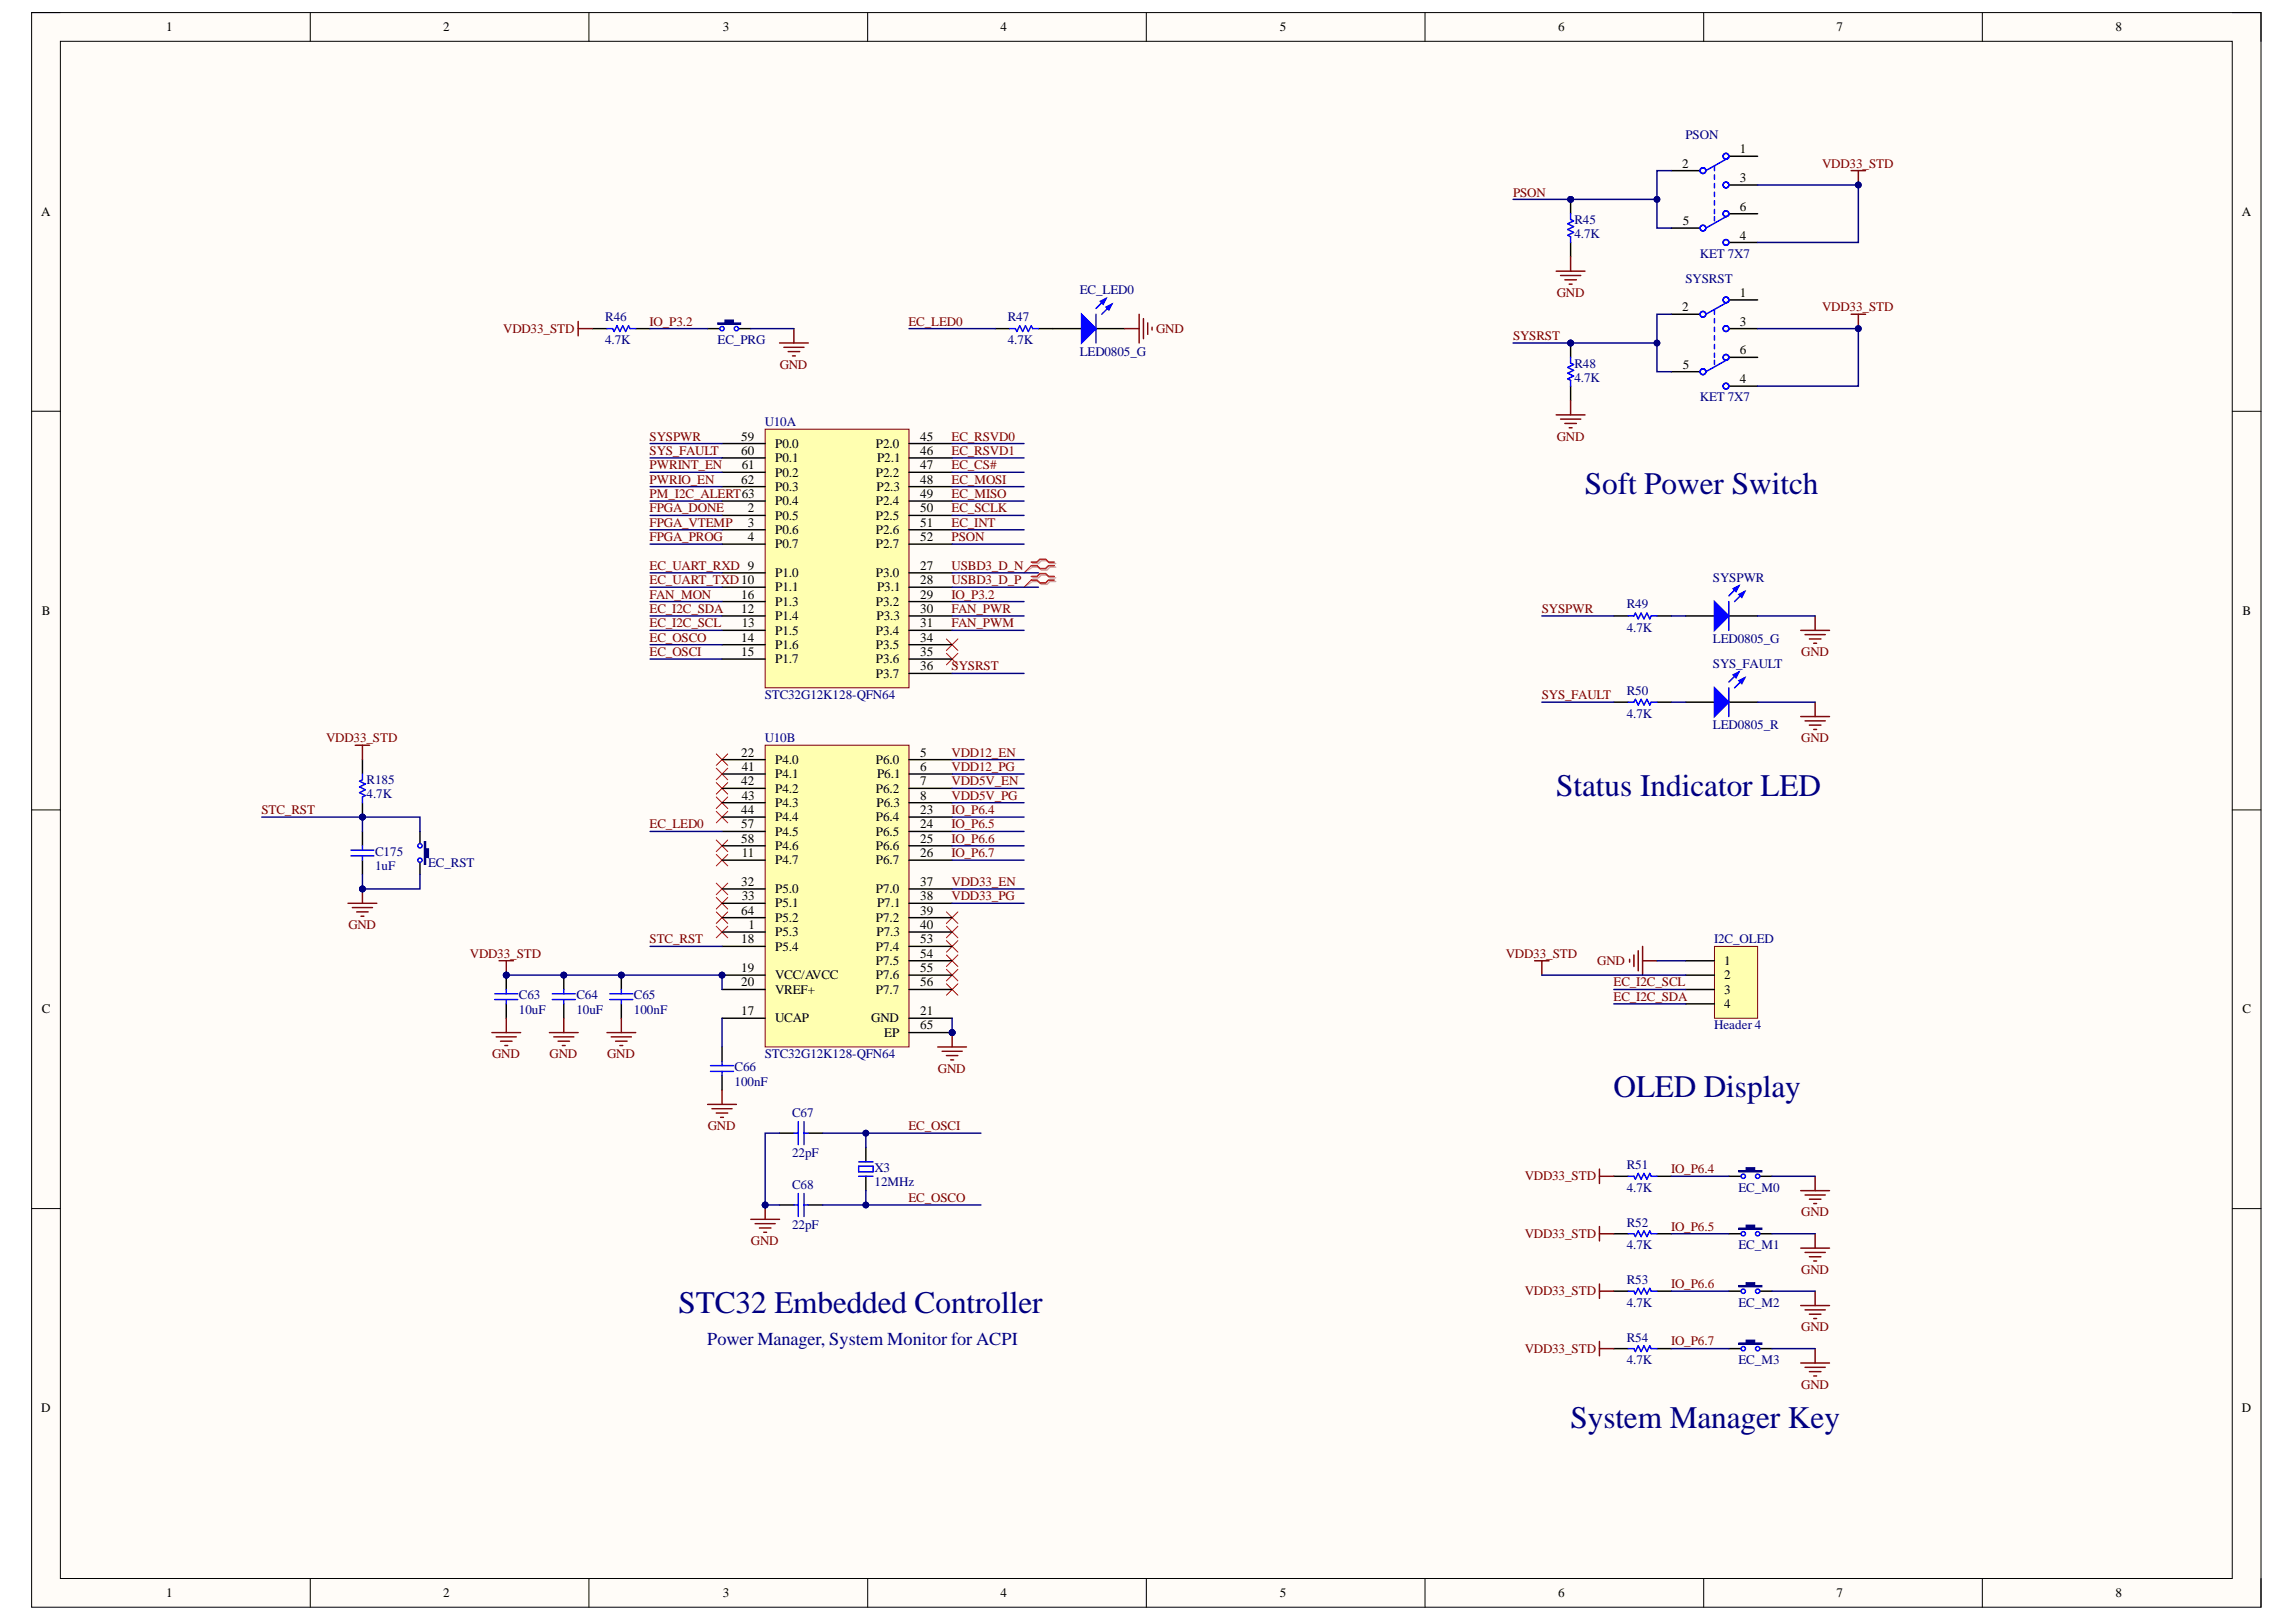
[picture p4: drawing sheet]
<svg xmlns="http://www.w3.org/2000/svg" width="297mm" height="210mm" viewBox="0 0 297 210" stroke-linecap="round" stroke-linejoin="round" font-family="sans-serif">
<defs><g id="words">
<g font-size="4.1" fill="#000080">
<text x="205" y="64">Soft Power Switch</text>
<text x="201.3" y="103">Status Indicator LED</text>
<text x="208.8" y="142">OLED Display</text>
<text x="87.8" y="169.9">STC32 Embedded Controller</text>
<text x="203.2" y="184.8">System Manager Key</text>
</g>
<text font-size="2.4" fill="#000080" x="91.5" y="174">Power Manager, System Monitor for ACPI</text>
<g font-size="1.7">
<text x="21.5" y="4.1">1</text>
<text x="57.3" y="4.1">2</text>
<text x="93.5" y="4.1">3</text>
<text x="129.5" y="4.1">4</text>
<text x="165.6" y="4.1">5</text>
<text x="201.6" y="4.1">6</text>
<text x="237.6" y="4.1">7</text>
<text x="273.7" y="4.1">8</text>
<text x="217.6" y="21.7">2</text>
<text x="225.1" y="19.9">1</text>
<text x="225.1" y="23.6">3</text>
<text x="5.3" y="28">A</text>
<text x="217.7" y="29.1">5</text>
<text x="225.1" y="27.3">6</text>
<text x="290" y="28">A</text>
<text x="225.1" y="31">4</text>
<text x="217.6" y="40.3">2</text>
<text x="225.1" y="38.4">1</text>
<text x="217.7" y="47.7">5</text>
<text x="225.1" y="42.2">3</text>
<text x="225.1" y="45.9">6</text>
<text x="225.1" y="49.6">4</text>
<text x="95.9" y="57">59</text>
<text x="95.9" y="58.9">60</text>
<text x="100.3" y="58">P0.0</text>
<text x="100.3" y="59.8">P0.1</text>
<text x="113.3" y="58">P2.0</text>
<text x="113.5" y="59.8">P2.1</text>
<text x="119.1" y="57">45</text>
<text x="119.1" y="58.9">46</text>
<text x="95.9" y="62.6">62</text>
<text x="96" y="60.7">61</text>
<text x="100.3" y="61.7">P0.2</text>
<text x="100.3" y="63.5">P0.3</text>
<text x="100.3" y="65.4">P0.4</text>
<text x="113.3" y="61.7">P2.2</text>
<text x="113.3" y="65.4">P2.4</text>
<text x="113.4" y="63.5">P2.3</text>
<text x="119.1" y="60.7">47</text>
<text x="119.1" y="62.6">48</text>
<text x="119.1" y="64.5">49</text>
<text x="96.7" y="66.3">2</text>
<text x="96.7" y="68.2">3</text>
<text x="96.7" y="70">4</text>
<text x="100.3" y="67.2">P0.5</text>
<text x="100.3" y="69.1">P0.6</text>
<text x="100.3" y="71">P0.7</text>
<text x="113.3" y="67.2">P2.5</text>
<text x="113.3" y="69.1">P2.6</text>
<text x="113.3" y="71">P2.7</text>
<text x="119.1" y="66.3">50</text>
<text x="119.1" y="68.2">51</text>
<text x="119.1" y="70">52</text>
<text x="95.9" y="77.5">16</text>
<text x="100.3" y="74.7">P1.0</text>
<text x="100.3" y="76.5">P1.1</text>
<text x="113.3" y="74.7">P3.0</text>
<text x="113.5" y="76.5">P3.1</text>
<text x="119.1" y="73.8">27</text>
<text x="119.1" y="75.6">28</text>
<text x="119.1" y="77.5">29</text>
<text x="5.4" y="79.6">B</text>
<text x="95.9" y="79.3">12</text>
<text x="95.9" y="83">14</text>
<text x="96" y="81.2">13</text>
<text x="100.3" y="78.4">P1.3</text>
<text x="100.3" y="80.3">P1.4</text>
<text x="100.3" y="82.1">P1.5</text>
<text x="100.3" y="84">P1.6</text>
<text x="113.3" y="78.4">P3.2</text>
<text x="113.3" y="82.1">P3.4</text>
<text x="113.3" y="84">P3.5</text>
<text x="113.4" y="80.3">P3.3</text>
<text x="119.1" y="79.3">30</text>
<text x="119.1" y="81.2">31</text>
<text x="119.1" y="83">34</text>
<text x="290.1" y="79.6">B</text>
<text x="95.9" y="84.9">15</text>
<text x="100.3" y="85.8">P1.7</text>
<text x="113.3" y="85.8">P3.6</text>
<text x="113.3" y="87.7">P3.7</text>
<text x="119.1" y="84.9">35</text>
<text x="119.1" y="86.8">36</text>
<text x="95.9" y="97.9">22</text>
<text x="95.9" y="101.6">42</text>
<text x="96" y="99.8">41</text>
<text x="100.3" y="98.8">P4.0</text>
<text x="100.3" y="100.7">P4.1</text>
<text x="113.3" y="98.8">P6.0</text>
<text x="113.5" y="100.7">P6.1</text>
<text x="119.1" y="97.9">5</text>
<text x="119.1" y="99.8">6</text>
<text x="119.1" y="101.6">7</text>
<text x="95.9" y="105.3">44</text>
<text x="95.9" y="107.2">57</text>
<text x="96" y="103.5">43</text>
<text x="100.3" y="102.6">P4.2</text>
<text x="100.3" y="104.4">P4.3</text>
<text x="100.3" y="106.3">P4.4</text>
<text x="113.3" y="102.6">P6.2</text>
<text x="113.3" y="106.3">P6.4</text>
<text x="113.4" y="104.4">P6.3</text>
<text x="119.1" y="103.5">8</text>
<text x="119.1" y="105.3">23</text>
<text x="119.1" y="107.2">24</text>
<text x="95.9" y="109.1">58</text>
<text x="96" y="110.9">11</text>
<text x="100.3" y="108.1">P4.5</text>
<text x="100.3" y="110">P4.6</text>
<text x="100.3" y="111.9">P4.7</text>
<text x="113.3" y="108.1">P6.5</text>
<text x="113.3" y="110">P6.6</text>
<text x="113.3" y="111.9">P6.7</text>
<text x="119.1" y="109.1">25</text>
<text x="119.1" y="110.9">26</text>
<text x="95.9" y="114.6">32</text>
<text x="95.9" y="118.4">64</text>
<text x="96" y="116.5">33</text>
<text x="100.3" y="115.6">P5.0</text>
<text x="100.3" y="117.4">P5.1</text>
<text x="100.3" y="119.3">P5.2</text>
<text x="113.3" y="115.6">P7.0</text>
<text x="113.3" y="119.3">P7.2</text>
<text x="113.5" y="117.4">P7.1</text>
<text x="119.1" y="114.6">37</text>
<text x="119.1" y="116.5">38</text>
<text x="119.1" y="118.4">39</text>
<text x="95.9" y="122.1">18</text>
<text x="95.9" y="125.8">19</text>
<text x="96.8" y="120.2">1</text>
<text x="100.3" y="121.1">P5.3</text>
<text x="100.3" y="123">P5.4</text>
<text x="113.3" y="123">P7.4</text>
<text x="113.3" y="124.9">P7.5</text>
<text x="113.4" y="121.1">P7.3</text>
<text x="119.1" y="120.2">40</text>
<text x="119.1" y="122.1">53</text>
<text x="119.1" y="123.9">54</text>
<text x="119.1" y="125.8">55</text>
<text x="223.1" y="124.9">1</text>
<text x="5.4" y="131.1">C</text>
<text x="95.9" y="131.4">17</text>
<text x="95.9" y="127.7">20</text>
<text x="100.3" y="126.7">VCC/AVCC</text>
<text x="100.3" y="128.6">VREF+</text>
<text x="113.3" y="126.7">P7.6</text>
<text x="113.3" y="128.6">P7.7</text>
<text x="119.1" y="127.7">56</text>
<text x="119.1" y="131.4">21</text>
<text x="223.1" y="126.7">2</text>
<text x="223.1" y="128.6">3</text>
<text x="223.1" y="130.4">4</text>
<text x="290.1" y="131.1">C</text>
<text x="100.3" y="132.3">UCAP</text>
<text x="112.7" y="132.3">GND</text>
<text x="114.4" y="134.2">EP</text>
<text x="119.1" y="133.2">65</text>
<text x="5.3" y="182.7">D</text>
<text x="290" y="182.7">D</text>
<text x="21.5" y="206.6">1</text>
<text x="57.3" y="206.6">2</text>
<text x="93.5" y="206.6">3</text>
<text x="129.5" y="206.6">4</text>
<text x="165.6" y="206.6">5</text>
<text x="201.6" y="206.6">6</text>
<text x="237.6" y="206.6">7</text>
<text x="273.7" y="206.6">8</text>
</g>
<g font-size="1.7" fill="#000080">
<text x="218.1" y="18">PSON</text>
<text x="203.7" y="29">R45</text>
<text x="203.7" y="30.8">4.7K</text>
<text x="219.9" y="33.4">KET 7X7</text>
<text x="78.3" y="41.6">R46</text>
<text x="130.4" y="41.6">R47</text>
<text x="139.7" y="38">EC_LED0</text>
<text x="218.1" y="36.6">SYSRST</text>
<text x="78.3" y="44.5">4.7K</text>
<text x="92.8" y="44.5">EC_PRG</text>
<text x="130.4" y="44.5">4.7K</text>
<text x="139.7" y="46">LED0805_G</text>
<text x="203.7" y="47.6">R48</text>
<text x="203.7" y="49.4">4.7K</text>
<text x="219.9" y="52">KET 7X7</text>
<text x="98.9" y="55.2">U10A</text>
<text x="221.6" y="75.3">SYSPWR</text>
<text x="210.5" y="78.7">R49</text>
<text x="210.5" y="81.8">4.7K</text>
<text x="221.6" y="83.2">LED0805_G</text>
<text x="210.5" y="89.9">R50</text>
<text x="221.6" y="86.4">SYS_FAULT</text>
<text x="98.9" y="90.5">STC32G12K128-QFN64</text>
<text x="210.5" y="92.9">4.7K</text>
<text x="221.6" y="94.4">LED0805_R</text>
<text x="47.4" y="101.5">R185</text>
<text x="98.9" y="96.1">U10B</text>
<text x="47.4" y="103.3">4.7K</text>
<text x="48.5" y="110.8">C175</text>
<text x="48.5" y="112.6">1uF</text>
<text x="55.4" y="112.2">EC_RST</text>
<text x="221.8" y="122.1">I2C_OLED</text>
<text x="67.1" y="129.3">C63</text>
<text x="67.1" y="131.2">10uF</text>
<text x="74.6" y="129.3">C64</text>
<text x="74.6" y="131.2">10uF</text>
<text x="82" y="129.3">C65</text>
<text x="82" y="131.2">100nF</text>
<text x="98.9" y="136.9">STC32G12K128-QFN64</text>
<text x="221.8" y="133.2">Header 4</text>
<text x="95" y="138.6">C66</text>
<text x="95" y="140.5">100nF</text>
<text x="102.5" y="144.5">C67</text>
<text x="102.5" y="149.8">22pF</text>
<text x="102.5" y="153.8">C68</text>
<text x="113.1" y="151.6">X3</text>
<text x="113.1" y="153.5">12MHz</text>
<text x="210.5" y="151.3">R51</text>
<text x="210.5" y="154.3">4.7K</text>
<text x="224.9" y="154.3">EC_M0</text>
<text x="102.5" y="159.1">22pF</text>
<text x="210.5" y="158.7">R52</text>
<text x="210.5" y="161.7">4.7K</text>
<text x="224.9" y="161.7">EC_M1</text>
<text x="210.5" y="166.2">R53</text>
<text x="210.5" y="169.1">4.7K</text>
<text x="210.5" y="173.6">R54</text>
<text x="224.9" y="169.1">EC_M2</text>
<text x="210.5" y="176.6">4.7K</text>
<text x="224.9" y="176.6">EC_M3</text>
</g>
<g font-size="1.7" fill="#800000">
<text x="235.7" y="21.7">VDD33_STD</text>
<text x="195.7" y="25.4">PSON</text>
<text x="201.4" y="38.4">GND</text>
<text x="235.7" y="40.3">VDD33_STD</text>
<text x="65.1" y="43.1">VDD33_STD</text>
<text x="84" y="42.2">IO_P3.2</text>
<text x="100.9" y="47.7">GND</text>
<text x="117.5" y="42.2">EC_LED0</text>
<text x="149.6" y="43.1">GND</text>
<text x="195.7" y="44">SYSRST</text>
<text x="84" y="57">SYSPWR</text>
<text x="84" y="58.9">SYS_FAULT</text>
<text x="123.1" y="57">EC_RSVD0</text>
<text x="123.1" y="58.9">EC_RSVD1</text>
<text x="201.4" y="57">GND</text>
<text x="84" y="62.6">PWRIO_EN</text>
<text x="84" y="64.5">PM_I2C_ALERT63</text>
<text x="84" y="60.7">PWRINT_EN</text>
<text x="123.1" y="60.7">EC_CS#</text>
<text x="123.1" y="62.6">EC_MOSI</text>
<text x="123.1" y="64.5">EC_MISO</text>
<text x="84" y="68.2">FPGA_VTEMP</text>
<text x="84" y="70">FPGA_PROG</text>
<text x="84" y="66.3">FPGA_DONE</text>
<text x="123.1" y="68.2">EC_INT</text>
<text x="123.1" y="66.3">EC_SCLK</text>
<text x="123.1" y="70">PSON</text>
<text x="84" y="77.5">FAN_MON</text>
<text x="84" y="73.8">EC_UART_RXD 9</text>
<text x="84" y="75.6">EC_UART_TXD10</text>
<text x="123.1" y="77.5">IO_P3.2</text>
<text x="123.1" y="73.8">USBD3_D_N</text>
<text x="123.1" y="75.6">USBD3_D_P</text>
<text x="84" y="79.3">EC_I2C_SDA</text>
<text x="84" y="81.2">EC_I2C_SCL</text>
<text x="84" y="83">EC_OSCO</text>
<text x="123.1" y="79.3">FAN_PWR</text>
<text x="123.1" y="81.2">FAN_PWM</text>
<text x="199.5" y="79.3">SYSPWR</text>
<text x="84" y="84.9">EC_OSCI</text>
<text x="123.1" y="86.8">SYSRST</text>
<text x="233" y="84.9">GND</text>
<text x="199.5" y="90.5">SYS_FAULT</text>
<text x="42.2" y="96.1">VDD33_STD</text>
<text x="123.1" y="99.8">VDD12_PG</text>
<text x="123.1" y="97.9">VDD12_EN</text>
<text x="123.1" y="101.6">VDD5V_EN</text>
<text x="233" y="96.1">GND</text>
<text x="33.8" y="105.3">STC_RST</text>
<text x="84" y="107.2">EC_LED0</text>
<text x="123.1" y="105.3">IO_P6.4</text>
<text x="123.1" y="107.2">IO_P6.5</text>
<text x="123.1" y="103.5">VDD5V_PG</text>
<text x="123.1" y="109.1">IO_P6.6</text>
<text x="123.1" y="110.9">IO_P6.7</text>
<text x="123.1" y="116.5">VDD33_PG</text>
<text x="123.1" y="114.6">VDD33_EN</text>
<text x="45.1" y="120.2">GND</text>
<text x="60.8" y="123.9">VDD33_STD</text>
<text x="84" y="122.1">STC_RST</text>
<text x="194.8" y="123.9">VDD33_STD</text>
<text x="206.6" y="124.9">GND</text>
<text x="208.8" y="127.7">EC_I2C_SCL</text>
<text x="208.8" y="129.5">EC_I2C_SDA</text>
<text x="63.7" y="136.9">GND</text>
<text x="71.1" y="136.9">GND</text>
<text x="78.6" y="136.9">GND</text>
<text x="121.3" y="138.8">GND</text>
<text x="91.6" y="146.2">GND</text>
<text x="117.5" y="146.2">EC_OSCI</text>
<text x="117.5" y="155.5">EC_OSCO</text>
<text x="197.3" y="152.7">VDD33_STD</text>
<text x="216.2" y="151.8">IO_P6.4</text>
<text x="97.2" y="161.1">GND</text>
<text x="197.3" y="160.2">VDD33_STD</text>
<text x="216.2" y="159.2">IO_P6.5</text>
<text x="233" y="157.4">GND</text>
<text x="197.3" y="167.6">VDD33_STD</text>
<text x="216.2" y="166.7">IO_P6.6</text>
<text x="233" y="164.8">GND</text>
<text x="233" y="172.3">GND</text>
<text x="197.3" y="175">VDD33_STD</text>
<text x="216.2" y="174.1">IO_P6.7</text>
<text x="233" y="179.7">GND</text>
</g>
</g></defs>
<path d="M4.1 1.6h288.4v206.4h-288.4z" fill-rule="evenodd" fill="#fffcf8"/>
<path d="M4.1 1.6h288.4v206.4h-288.4z" fill="none" stroke="#000" stroke-width=".13"/>
<path d="M7.8 5.3h281v199h-281z" fill-rule="evenodd" fill="#fffcf8"/>
<g fill="none" stroke="#000" stroke-width=".13">
<path d="M4.1 1.6h3.7M7.8 5.3h281v199h-281zM40.1 1.6v3.7M76.2 1.6v3.7M112.3 1.6v3.7M148.3 1.6v3.7M184.4 1.6v3.7M220.4 1.6v3.7M256.5 1.6v3.7M288.8 1.6h3.7v3.7M4.1 53.2h3.7M288.8 53.2h3.7"/>
<path d="M4.1 104.8h3.7M288.8 104.8h3.7M4.1 156.4h3.7M288.8 156.4h3.7M40.1 204.3v3.7M76.2 204.3v3.7M112.3 204.3v3.7M148.3 204.3v3.7M184.4 204.3v3.7M220.4 204.3v3.7M256.5 204.3v3.7M292.5 204.3v3.7"/>
</g>
<path d="M93.4 135.5v1.8M93.4 139.2v1.9" fill="none" stroke="#000" stroke-width=".19"/>
<path d="M91.9 137.9h3M91.9 138.6h3M93.4 137.3v.6M93.4 138.6v.6" fill="none" stroke="#00f" stroke-width=".19"/>
<path d="M91.5 142.9h3.8M92.1 143.5h2.6M92.7 144h1.5M93.2 144.6h.4M93.4 141.1v1.8" fill="none" stroke="#800000" stroke-width=".19"/>
<circle cx="72.9" cy="126.2" r=".37" fill="#000080"/>
<circle cx="72.9" cy="126.2" r=".37" fill="none" stroke="#000080" stroke-width=".13"/>
<path d="M72.9 126.2v1.8M72.9 129.9v1.9" fill="none" stroke="#000" stroke-width=".19"/>
<circle cx="72.9" cy="126.2" r=".37" fill="#000080"/>
<circle cx="72.9" cy="126.2" r=".37" fill="none" stroke="#000080" stroke-width=".13"/>
<path d="M71.5 128.6h2.9M71.5 129.4h2.9M72.9 128v.6M72.9 129.4v.5" fill="none" stroke="#00f" stroke-width=".19"/>
<path d="M71.1 133.6h3.7M71.6 134.2h2.6M72.2 134.7h1.5M72.8 135.3h.3M72.9 131.8v1.8" fill="none" stroke="#800000" stroke-width=".19"/>
<circle cx="80.4" cy="126.2" r=".37" fill="#000080"/>
<circle cx="80.4" cy="126.2" r=".37" fill="none" stroke="#000080" stroke-width=".13"/>
<path d="M80.4 126.2v1.8M80.4 129.9v1.9" fill="none" stroke="#000" stroke-width=".19"/>
<circle cx="80.4" cy="126.2" r=".37" fill="#000080"/>
<circle cx="80.4" cy="126.2" r=".37" fill="none" stroke="#000080" stroke-width=".13"/>
<path d="M78.9 128.6h3M78.9 129.4h3M80.4 128v.6M80.4 129.4v.5" fill="none" stroke="#00f" stroke-width=".19"/>
<path d="M64.6 124.3h1.8M65.5 124.3v1.9M78.5 133.6h3.7M79.1 134.2h2.6M79.6 134.7h1.5M80.2 135.3h.4M80.4 131.8v1.8" fill="none" stroke="#800000" stroke-width=".19"/>
<circle cx="65.5" cy="126.2" r=".37" fill="#000080"/>
<circle cx="65.5" cy="126.2" r=".37" fill="none" stroke="#000080" stroke-width=".13"/>
<circle cx="65.5" cy="126.2" r=".37" fill="#000080"/>
<circle cx="65.5" cy="126.2" r=".37" fill="none" stroke="#000080" stroke-width=".13"/>
<path d="M65.5 126.2v1.8M65.5 129.9v1.9" fill="none" stroke="#000" stroke-width=".19"/>
<circle cx="65.5" cy="126.2" r=".37" fill="#000080"/>
<circle cx="65.5" cy="126.2" r=".37" fill="none" stroke="#000080" stroke-width=".13"/>
<path d="M64 128.6h3M64 129.4h3M65.5 128v.6M65.5 129.4v.5" fill="none" stroke="#00f" stroke-width=".19"/>
<path d="M63.6 133.6h3.8M64.2 134.2h2.6M64.8 134.7h1.4M65.3 135.3h.4M65.5 131.8v1.8" fill="none" stroke="#800000" stroke-width=".19"/>
<path d="M133.6 72.9h.7l.4-.3h.8l.3 .3h.8M133.6 73.4h.7l.4 .4h.8l.3-.4h.8M133.6 74.8h.7l.4-.4h.8l.3 .4h.8M133.6 75.2h.7l.4 .4h.8l.3-.4h.8" fill="none" stroke="#d0a19e" stroke-width=".19"/>
<path d="M133.6 73.4l-1.1 .7M133.6 75.2l-1.1 .8" fill="none" stroke="#d0a19e" stroke-width=".13"/>
<path d="M133.4 72.7h.8l.3-.3h.8l.4 .3h.7M133.4 73.2h.8l.3 .4h.8l.4-.4h.7M133.4 74.6h.8l.3-.4h.8l.4 .4h.7M133.4 75.1h.8l.3 .3h.8l.4-.3h.7" fill="none" stroke="#f00" stroke-width=".19"/>
<path d="M133.4 73.2l-.9 .9M133.4 75.1l-.9 .9" fill="none" stroke="#f00" stroke-width=".13"/>
<path d="M91.5 42.5h1.9M95.3 42.5h1.8" fill="none" stroke="#000" stroke-width=".19"/>
<circle cx="95.3" cy="42.5" r=".28" fill="#fff"/>
<circle cx="95.3" cy="42.5" r=".28" fill="none" stroke="#00f" stroke-width=".19"/>
<circle cx="93.4" cy="42.5" r=".28" fill="#fff"/>
<circle cx="93.4" cy="42.5" r=".28" fill="none" stroke="#00f" stroke-width=".19"/>
<path d="M92.9 41.9h2.9" fill="none" stroke="#000080" stroke-width=".18"/>
<path d="M92.9 41.8h2.9v.2h-2.9z" fill="none" stroke="#000080" stroke-width=".13"/>
<path d="M93.8 41.4h1.1v.4h-1.1z" fill-rule="evenodd" fill="#000080"/>
<path d="M93.8 41.4h1.1v.4h-1.1z" fill="none" stroke="#000080" stroke-width=".13"/>
<path d="M76.7 42.5h1.8M82.2 42.5h1.9M128.8 42.5h1.8M134.3 42.5h5.6M141.8 42.5h3.7" fill="none" stroke="#000" stroke-width=".19"/>
<path d="M78.5 42.5h.8l.2 .4 .3-.7 .4 .7 .4-.7 .3 .7 .4-.7 .2 .3h.7M130.6 42.5h.8l.2 .4 .3-.7 .4 .7 .4-.7 .3 .7 .4-.7 .2 .3h.7" fill="none" stroke="#00f" stroke-width=".19"/>
<path d="M74.8 41.6v1.9M74.8 42.5h1.9M100.9 44.4h3.7M101.4 44.9h2.6M102 45.5h1.5M102.5 46.1h.4M102.7 42.5v1.9" fill="none" stroke="#800000" stroke-width=".19"/>
<path d="M139.9 40.7l1.9 1.8-1.9 1.9z" fill="#00f"/>
<path d="M143.1 38.6l-1.3 1.3M143.8 39.4l-1.3 1.3M139.9 40.7l1.9 1.8-1.9 1.9z" fill="none" stroke="#00f" stroke-width=".19"/>
<path d="M143.1 39.7l.7-.3-.3 .7z" fill="#00f"/>
<path d="M143.1 39.7l.7-.3-.3 .7z" fill="none" stroke="#00f" stroke-width=".19"/>
<path d="M142.3 39l.8-.4-.4 .8z" fill="#00f"/>
<g fill="none" stroke="#00f" stroke-width=".19">
<path d="M142.3 39l.8-.4-.4 .8zM141.8 40.7v3.7M102.7 155.9h.6M102.7 146.6h.6M103.3 145.2v2.9M103.3 154.5v2.9M104 145.2v2.9M104 154.5v2.9M104 155.9h.6M104 146.6h.6M111.1 150.4h1.8M111.1 150.9h1.8v.8h-1.8z"/>
<path d="M111.1 152.2h1.8"/>
</g>
<path d="M145.5 42.5h1.9M147.4 40.7v3.7M147.9 41.2v2.6M148.5 41.8v1.5M149 42.3v.4M97.1 157.8h3.8M97.7 158.4h2.6M98.2 158.9h1.5M98.8 159.5h.4M99 155.9v1.9" fill="none" stroke="#800000" stroke-width=".19"/>
<path d="M100.9 155.9h1.8M100.9 146.6h1.8M104.6 155.9h1.8M104.6 146.6h1.8M112 148.5v1.9M112 152.2v1.9" fill="none" stroke="#000" stroke-width=".19"/>
<circle cx="99" cy="155.9" r=".37" fill="#000080"/>
<circle cx="99" cy="155.9" r=".37" fill="none" stroke="#000080" stroke-width=".13"/>
<path d="M221.8 122.5h5.6v9.3h-5.6z" fill-rule="evenodd" fill="#ffffb0"/>
<path d="M221.8 122.5h5.6v9.3h-5.6z" fill="none" stroke="#800000" stroke-width=".13"/>
<path d="M218.1 124.3h3.7M218.1 126.2h3.7M218.1 128.1h3.7M218.1 129.9h3.7" fill="none" stroke="#000" stroke-width=".19"/>
<circle cx="203.2" cy="25.8" r=".37" fill="#000080"/>
<circle cx="203.2" cy="25.8" r=".37" fill="none" stroke="#000080" stroke-width=".13"/>
<path d="M203.2 25.8v1.9" fill="none" stroke="#000" stroke-width=".19"/>
<circle cx="203.2" cy="25.8" r=".37" fill="#000080"/>
<circle cx="203.2" cy="25.8" r=".37" fill="none" stroke="#000080" stroke-width=".13"/>
<path d="M203.2 31.4v1.8" fill="none" stroke="#000" stroke-width=".19"/>
<path d="M203.2 27.7v.7l.4 .2-.8 .4 .8 .3-.8 .4 .8 .4-.8 .3 .4 .2v.8" fill="none" stroke="#00f" stroke-width=".19"/>
<path d="M201.3 35.1h3.8M201.9 35.7h2.6M202.5 36.2h1.4M203 36.8h.4M203.2 33.2v1.9" fill="none" stroke="#800000" stroke-width=".19"/>
<circle cx="203.2" cy="44.4" r=".37" fill="#000080"/>
<circle cx="203.2" cy="44.4" r=".37" fill="none" stroke="#000080" stroke-width=".13"/>
<path d="M203.2 44.4v1.8" fill="none" stroke="#000" stroke-width=".19"/>
<circle cx="203.2" cy="44.4" r=".37" fill="#000080"/>
<circle cx="203.2" cy="44.4" r=".37" fill="none" stroke="#000080" stroke-width=".13"/>
<g fill="none" stroke="#000" stroke-width=".19">
<path d="M216.2 22.1h3.7M216.2 29.5h3.7M223.7 20.2h3.7M223.7 23.9h3.7M223.7 27.7h3.7M223.7 31.4h3.7M223.7 38.8h3.7M203.2 50v1.8M216.2 40.7h3.7M216.2 48.1h3.7M223.7 42.5h3.7M223.7 46.2h3.7"/>
<path d="M223.7 50h3.7"/>
</g>
<g fill="none" stroke="#00f" stroke-width=".19">
<path d="M221.8 21.5v.6M221.8 22.6v.6M221.8 23.8v.5M221.8 24.9v.5M221.8 26v.5M221.8 27.1v.6M221.8 28v.6M223.7 20.4l-3 1.7M223.7 27.8l-3 1.7M223.7 39l-3 1.7M203.2 46.2v.8l.4 .2-.8 .4 .8 .3-.8 .4 .8 .4-.8 .3 .4 .2v.8M221.8 40.1v.6"/>
<path d="M221.8 41.2v.6M221.8 42.3v.6M221.8 43.5v.5M221.8 44.6v.5M221.8 45.7v.5M221.8 46.6v.6M223.7 46.4l-3 1.7"/>
<circle cx="220.3" cy="22.1" r=".37"/>
<circle cx="220.3" cy="29.5" r=".37"/>
<circle cx="223.3" cy="20.2" r=".37"/>
<circle cx="223.3" cy="23.9" r=".37"/>
<circle cx="223.3" cy="27.7" r=".37"/>
<circle cx="223.3" cy="38.8" r=".37"/>
<circle cx="223.3" cy="31.4" r=".37"/>
<circle cx="220.3" cy="48.1" r=".37"/>
<circle cx="220.3" cy="40.7" r=".37"/>
<circle cx="223.3" cy="46.2" r=".37"/>
<circle cx="223.3" cy="50" r=".37"/>
<circle cx="223.3" cy="42.5" r=".37"/>
</g>
<path d="M239.5 22.1h1.8M240.4 22.1v1.8M201.3 53.7h3.8M201.9 54.2h2.6M202.5 54.8h1.4M203 55.4h.4M203.2 51.8v1.9" fill="none" stroke="#800000" stroke-width=".19"/>
<circle cx="240.4" cy="23.9" r=".38" fill="#000080"/>
<circle cx="240.4" cy="23.9" r=".38" fill="none" stroke="#000080" stroke-width=".13"/>
<path d="M239.5 40.7h1.8M240.4 40.7v1.8" fill="none" stroke="#800000" stroke-width=".19"/>
<circle cx="240.4" cy="42.5" r=".37" fill="#000080"/>
<circle cx="240.4" cy="42.5" r=".37" fill="none" stroke="#000080" stroke-width=".13"/>
<path d="M208.8 79.7h1.8M214.4 79.7h1.8M218.1 79.7h3.7M223.7 79.7h3.7" fill="none" stroke="#000" stroke-width=".19"/>
<path d="M210.6 79.7h.8l.2-.4 .3 .8 .4-.8 .4 .8 .4-.8 .3 .8 .2-.4h.8" fill="none" stroke="#00f" stroke-width=".19"/>
<path d="M221.8 77.9l1.9 1.8-1.9 1.9z" fill="#00f"/>
<path d="M221.8 77.9l1.9 1.8-1.9 1.9zM225 75.8l-1.3 1.3M225.7 76.6l-1.3 1.3" fill="none" stroke="#00f" stroke-width=".19"/>
<path d="M225 76.9l.7-.3-.4 .7z" fill="#00f"/>
<path d="M225 76.9l.7-.3-.4 .7z" fill="none" stroke="#00f" stroke-width=".19"/>
<path d="M224.2 76.2l.8-.4-.4 .8z" fill="#00f"/>
<path d="M223.7 77.9v3.7M224.2 76.2l.8-.4-.4 .8zM210.6 90.9h.8l.2-.4 .3 .7 .4-.7 .4 .7 .4-.7 .3 .7 .2-.3h.8" fill="none" stroke="#00f" stroke-width=".19"/>
<path d="M234.8 79.7v1.9M233 81.6h3.7M233.5 82.1h2.6M234.1 82.7h1.5M234.6 83.2h.4" fill="none" stroke="#800000" stroke-width=".19"/>
<path d="M208.8 90.9h1.8M214.4 90.9h1.8M218.1 90.9h3.7M223.7 90.9h3.7" fill="none" stroke="#000" stroke-width=".19"/>
<path d="M221.8 89l1.9 1.9-1.9 1.8z" fill="#00f"/>
<path d="M221.8 89l1.9 1.9-1.9 1.8zM225 87l-1.3 1.3M225.7 87.7l-1.3 1.3" fill="none" stroke="#00f" stroke-width=".19"/>
<path d="M225 88.1l.7-.4-.4 .8z" fill="#00f"/>
<path d="M225 88.1l.7-.4-.4 .8z" fill="none" stroke="#00f" stroke-width=".19"/>
<path d="M224.2 87.3l.8-.3-.4 .7z" fill="#00f"/>
<path d="M223.7 89v3.7M224.2 87.3l.8-.3-.4 .7z" fill="none" stroke="#00f" stroke-width=".19"/>
<path d="M233 92.7h3.7M233.5 93.3h2.6M234.1 93.8h1.5M234.6 94.4h.4M234.8 90.9v1.8" fill="none" stroke="#800000" stroke-width=".19"/>
<path d="M223.7 152.2h1.8M227.4 152.2h1.8" fill="none" stroke="#000" stroke-width=".19"/>
<circle cx="227.4" cy="152.2" r=".28" fill="#fff"/>
<circle cx="227.4" cy="152.2" r=".28" fill="none" stroke="#00f" stroke-width=".19"/>
<circle cx="225.5" cy="152.2" r=".28" fill="#fff"/>
<circle cx="225.5" cy="152.2" r=".28" fill="none" stroke="#00f" stroke-width=".19"/>
<path d="M225 151.6h2.9" fill="none" stroke="#000080" stroke-width=".19"/>
<path d="M225 151.5h2.9v.2h-2.9z" fill="none" stroke="#000080" stroke-width=".13"/>
<path d="M225.9 151.1h1.1v.4h-1.1z" fill-rule="evenodd" fill="#000080"/>
<path d="M225.9 151.1h1.1v.4h-1.1z" fill="none" stroke="#000080" stroke-width=".13"/>
<path d="M208.8 152.2h1.8M214.4 152.2h1.8M223.7 159.7h1.8M227.4 159.7h1.8" fill="none" stroke="#000" stroke-width=".19"/>
<path d="M210.6 152.2h.8l.2 .4 .3-.7 .4 .7 .4-.7 .4 .7 .3-.7 .2 .3h.8" fill="none" stroke="#00f" stroke-width=".19"/>
<path d="M206.9 151.3v1.9M206.9 152.2h1.9M233 154.1h3.7M233.5 154.6h2.6M234.1 155.2h1.5M234.6 155.8h.4M234.8 152.2v1.9" fill="none" stroke="#800000" stroke-width=".19"/>
<circle cx="227.4" cy="159.7" r=".28" fill="#fff"/>
<circle cx="227.4" cy="159.7" r=".28" fill="none" stroke="#00f" stroke-width=".19"/>
<circle cx="225.5" cy="159.7" r=".28" fill="#fff"/>
<circle cx="225.5" cy="159.7" r=".28" fill="none" stroke="#00f" stroke-width=".19"/>
<path d="M225 159h2.9" fill="none" stroke="#000080" stroke-width=".18"/>
<path d="M225 158.9h2.9v.2h-2.9z" fill="none" stroke="#000080" stroke-width=".13"/>
<path d="M225.9 158.5h1.1v.4h-1.1z" fill-rule="evenodd" fill="#000080"/>
<path d="M225.9 158.5h1.1v.4h-1.1z" fill="none" stroke="#000080" stroke-width=".13"/>
<path d="M208.8 159.7h1.8M214.4 159.7h1.8M223.7 167.1h1.8M227.4 167.1h1.8" fill="none" stroke="#000" stroke-width=".19"/>
<path d="M210.6 159.7h.8l.2 .3 .3-.7 .4 .7 .4-.7 .4 .7 .3-.7 .2 .4h.8" fill="none" stroke="#00f" stroke-width=".19"/>
<path d="M206.9 158.7v1.9M206.9 159.7h1.9M234.8 159.7v1.8M233 161.5h3.7M233.5 162.1h2.6M234.1 162.6h1.5M234.6 163.2h.4" fill="none" stroke="#800000" stroke-width=".19"/>
<circle cx="227.4" cy="167.1" r=".28" fill="#fff"/>
<circle cx="227.4" cy="167.1" r=".28" fill="none" stroke="#00f" stroke-width=".19"/>
<circle cx="225.5" cy="167.1" r=".28" fill="#fff"/>
<circle cx="225.5" cy="167.1" r=".28" fill="none" stroke="#00f" stroke-width=".19"/>
<path d="M225 166.4h2.9" fill="none" stroke="#000080" stroke-width=".18"/>
<path d="M225 166.4h2.9v.1h-2.9z" fill="none" stroke="#000080" stroke-width=".13"/>
<path d="M225.9 166h1.1v.4h-1.1z" fill-rule="evenodd" fill="#000080"/>
<path d="M225.9 166h1.1v.4h-1.1z" fill="none" stroke="#000080" stroke-width=".13"/>
<path d="M208.8 167.1h1.8M214.4 167.1h1.8M223.7 174.5h1.8M227.4 174.5h1.8" fill="none" stroke="#000" stroke-width=".19"/>
<path d="M210.6 167.1h.8l.2 .4 .3-.8 .4 .8 .4-.8 .4 .8 .3-.8 .2 .4h.8" fill="none" stroke="#00f" stroke-width=".19"/>
<path d="M206.9 166.2v1.8M206.9 167.1h1.9M233 169h3.7M233.5 169.5h2.6M234.1 170.1h1.5M234.6 170.6h.4M234.8 167.1v1.9" fill="none" stroke="#800000" stroke-width=".19"/>
<circle cx="227.4" cy="174.5" r=".28" fill="#fff"/>
<circle cx="227.4" cy="174.5" r=".28" fill="none" stroke="#00f" stroke-width=".19"/>
<circle cx="225.5" cy="174.5" r=".28" fill="#fff"/>
<circle cx="225.5" cy="174.5" r=".28" fill="none" stroke="#00f" stroke-width=".19"/>
<path d="M225 173.9h2.9" fill="none" stroke="#000080" stroke-width=".19"/>
<path d="M225 173.8h2.9v.2h-2.9z" fill="none" stroke="#000080" stroke-width=".13"/>
<path d="M225.9 173.4h1.1v.4h-1.1z" fill-rule="evenodd" fill="#000080"/>
<path d="M225.9 173.4h1.1v.4h-1.1z" fill="none" stroke="#000080" stroke-width=".13"/>
<path d="M46.9 107.6v1.9M46.9 111.3v1.9M208.8 174.5h1.8M214.4 174.5h1.8" fill="none" stroke="#000" stroke-width=".19"/>
<path d="M45.4 110h3M45.4 110.8h3M46.9 109.5v.5M46.9 110.8v.5M210.6 174.5h.8l.2 .4 .3-.7 .4 .7 .4-.7 .4 .7 .3-.7 .2 .3h.8" fill="none" stroke="#00f" stroke-width=".19"/>
<path d="M45 116.9h3.8M45.6 117.5h2.6M46.1 118h1.5M46.7 118.6h.4M46.9 115v1.9M206.9 173.6v1.9M206.9 174.5h1.9M233 176.4h3.7M233.5 176.9h2.6M234.1 177.5h1.5M234.6 178.1h.4M234.8 174.5v1.9" fill="none" stroke="#800000" stroke-width=".19"/>
<g fill="none" stroke="#f00" stroke-width=".13">
<path d="M92.7 97.6l1.5 1.4M92.7 99.4l1.5 1.5M94.2 97.6l-1.5 1.4M94.2 99.4l-1.5 1.5M92.7 101.3l1.5 1.5M92.7 103.1l1.5 1.5M92.7 105l1.5 1.5M92.7 110.6l1.5 1.5M92.7 108.7l1.5 1.5M92.7 114.3l1.5 1.5M92.7 116.2l1.5 1.4M92.7 118l1.5 1.5"/>
<path d="M92.7 119.9l1.5 1.5M94.2 101.3l-1.5 1.5M94.2 103.1l-1.5 1.5M94.2 105l-1.5 1.5M94.2 110.6l-1.5 1.5M94.2 108.7l-1.5 1.5M94.2 114.3l-1.5 1.5M94.2 116.2l-1.5 1.4M94.2 118l-1.5 1.5M94.2 119.9l-1.5 1.5"/>
</g>
<circle cx="46.9" cy="115" r=".37" fill="#000080"/>
<circle cx="46.9" cy="115" r=".37" fill="none" stroke="#000080" stroke-width=".13"/>
<circle cx="46.9" cy="105.7" r=".37" fill="#000080"/>
<circle cx="46.9" cy="105.7" r=".37" fill="none" stroke="#000080" stroke-width=".13"/>
<path d="M46.9 98.3v1.9M46.9 103.9v1.8" fill="none" stroke="#000" stroke-width=".19"/>
<circle cx="46.9" cy="105.7" r=".37" fill="#000080"/>
<circle cx="46.9" cy="105.7" r=".37" fill="none" stroke="#000080" stroke-width=".13"/>
<path d="M46.9 100.2v.7l-.4 .2 .8 .4-.8 .3 .8 .4-.8 .4 .8 .4-.4 .1v.8" fill="none" stroke="#00f" stroke-width=".19"/>
<path d="M54.3 107.6v1.9M54.3 111.3v1.9" fill="none" stroke="#000" stroke-width=".19"/>
<circle cx="54.3" cy="111.3" r=".28" fill="#fff"/>
<circle cx="54.3" cy="111.3" r=".28" fill="none" stroke="#00f" stroke-width=".19"/>
<circle cx="54.3" cy="109.5" r=".28" fill="#fff"/>
<circle cx="54.3" cy="109.5" r=".28" fill="none" stroke="#00f" stroke-width=".19"/>
<path d="M55 108.9v3" fill="none" stroke="#000080" stroke-width=".18"/>
<path d="M54.9 108.9h.2v3h-.2z" fill="none" stroke="#000080" stroke-width=".13"/>
<path d="M55.1 109.8h.3v1.1h-.3z" fill-rule="evenodd" fill="#000080"/>
<path d="M55.1 109.8h.3v1.1h-.3z" fill="none" stroke="#000080" stroke-width=".13"/>
<g fill="none" stroke="#f00" stroke-width=".13">
<path d="M122.4 82.7l1.5 1.5M122.4 84.5l1.5 1.5M123.9 82.7l-1.5 1.5M123.9 84.5l-1.5 1.5M122.4 118l1.5 1.5M122.4 119.9l1.5 1.5M123.9 118l-1.5 1.5M123.9 119.9l-1.5 1.5M122.4 121.7l1.5 1.5M122.4 123.6l1.5 1.5M122.4 125.4l1.5 1.5M122.4 127.3l1.5 1.5"/>
<path d="M123.9 121.7l-1.5 1.5M123.9 123.6l-1.5 1.5M123.9 125.4l-1.5 1.5M123.9 127.3l-1.5 1.5"/>
</g>
<path d="M99 55.5h18.6v33.5h-18.6z" fill-rule="evenodd" fill="#ffffb0"/>
<path d="M99 55.5h18.6v33.5h-18.6z" fill="none" stroke="#800000" stroke-width=".13"/>
<g fill="none" stroke="#000" stroke-width=".19">
<path d="M93.4 57.4h5.6M93.4 59.3h5.6M117.6 57.4h5.6M117.6 59.3h5.6M93.4 61.1h5.6M93.4 63h5.6M93.4 64.8h5.6M93.4 66.7h5.6M93.4 68.6h5.6M93.4 70.4h5.6M93.4 74.1h5.6M93.4 76h5.6"/>
<path d="M93.4 77.9h5.6M93.4 79.7h5.6M117.6 61.1h5.6M117.6 63h5.6M117.6 64.8h5.6M117.6 66.7h5.6M117.6 68.6h5.6M117.6 70.4h5.6M117.6 74.1h5.6M117.6 76h5.6M117.6 77.9h5.6M117.6 79.7h5.6"/>
<path d="M93.4 81.6h5.6M93.4 83.4h5.6M93.4 85.3h5.6M117.6 81.6h5.6M117.6 83.4h5.6M117.6 85.3h5.6M117.6 87.1h5.6"/>
</g>
<circle cx="93.4" cy="126.2" r=".37" fill="#000080"/>
<circle cx="93.4" cy="126.2" r=".37" fill="none" stroke="#000080" stroke-width=".13"/>
<circle cx="123.2" cy="133.6" r=".37" fill="#000080"/>
<circle cx="123.2" cy="133.6" r=".37" fill="none" stroke="#000080" stroke-width=".13"/>
<path d="M99 96.4h18.6v39.1h-18.6z" fill-rule="evenodd" fill="#ffffb0"/>
<path d="M99 96.4h18.6v39.1h-18.6z" fill="none" stroke="#800000" stroke-width=".13"/>
<g fill="none" stroke="#000" stroke-width=".19">
<path d="M93.4 98.3h5.6M117.6 98.3h5.6M93.4 100.2h5.6M93.4 102h5.6M93.4 103.9h5.6M93.4 105.7h5.6M93.4 107.6h5.6M93.4 109.5h5.6M93.4 111.3h5.6M93.4 115h5.6M93.4 116.9h5.6M93.4 118.8h5.6"/>
<path d="M117.6 100.2h5.6M117.6 102h5.6M117.6 103.9h5.6M117.6 105.7h5.6M117.6 107.6h5.6M117.6 109.5h5.6M117.6 111.3h5.6M117.6 115h5.6M117.6 116.9h5.6M117.6 118.8h5.6M93.4 120.6h5.6M93.4 122.5h5.6"/>
<path d="M93.4 126.2h5.6M93.4 131.8h5.6M117.6 120.6h5.6M117.6 122.5h5.6M117.6 124.3h5.6M117.6 126.2h5.6M117.6 128h5.6"/>
</g>
<circle cx="93.4" cy="126.2" r=".37" fill="#000080"/>
<circle cx="93.4" cy="126.2" r=".37" fill="none" stroke="#000080" stroke-width=".13"/>
<path d="M93.4 128h5.6M117.6 131.8h5.6M117.6 133.6h5.6" fill="none" stroke="#000" stroke-width=".19"/>
<circle cx="123.2" cy="133.6" r=".37" fill="#000080"/>
<circle cx="123.2" cy="133.6" r=".37" fill="none" stroke="#000080" stroke-width=".13"/>
<path d="M121.3 135.5h3.7M121.9 136h2.6M122.4 136.6h1.5M123 137.2h.4M123.2 133.6v1.9" fill="none" stroke="#800000" stroke-width=".19"/>
<circle cx="123.2" cy="133.6" r=".37" fill="#000080"/>
<circle cx="123.2" cy="133.6" r=".37" fill="none" stroke="#000080" stroke-width=".13"/>
<path d="M46 96.4h1.8M46.9 96.4v1.9M198.5 124.3h1.9M199.5 124.3v1.9M210.8 124.1v.4M211.4 123.6v1.5M211.9 123v2.6M212.5 124.3h1.9M212.5 122.5v3.7" fill="none" stroke="#800000" stroke-width=".19"/>
<path d="M112 154.1v1.8" fill="none" stroke="#000080" stroke-width=".19"/>
<circle cx="112" cy="155.9" r=".37" fill="#000080"/>
<circle cx="112" cy="155.9" r=".37" fill="none" stroke="#000080" stroke-width=".13"/>
<path d="M33.9 105.7h13" fill="none" stroke="#000080" stroke-width=".19"/>
<circle cx="46.9" cy="105.7" r=".37" fill="#000080"/>
<circle cx="46.9" cy="105.7" r=".37" fill="none" stroke="#000080" stroke-width=".13"/>
<path d="M54.3 113.2v1.8h-7.4" fill="none" stroke="#000080" stroke-width=".19"/>
<circle cx="46.9" cy="115" r=".37" fill="#000080"/>
<circle cx="46.9" cy="115" r=".37" fill="none" stroke="#000080" stroke-width=".13"/>
<path d="M46.9 107.6v-1.9h7.4v1.9" fill="none" stroke="#000080" stroke-width=".19"/>
<circle cx="46.9" cy="105.7" r=".37" fill="#000080"/>
<circle cx="46.9" cy="105.7" r=".37" fill="none" stroke="#000080" stroke-width=".13"/>
<g fill="none" stroke="#000080" stroke-width=".19">
<path d="M84.1 59.3h9.3M84.1 57.4h9.3M84.1 42.5h7.4M97.1 42.5h5.6M84.1 79.7h9.3M84.1 77.9h9.3M84.1 76h9.3M84.1 74.1h9.3M84.1 70.4h9.3M84.1 68.6h9.3M84.1 66.7h9.3M84.1 64.8h9.3"/>
<path d="M84.1 63h9.3M84.1 85.3h9.3M84.1 83.4h9.3M84.1 81.6h9.3M84.1 107.6h9.3M84.1 122.5h9.3M99 155.9h1.9"/>
</g>
<circle cx="99" cy="155.9" r=".37" fill="#000080"/>
<circle cx="99" cy="155.9" r=".37" fill="none" stroke="#000080" stroke-width=".13"/>
<path d="M100.9 146.6h-1.9v9.3" fill="none" stroke="#000080" stroke-width=".19"/>
<circle cx="99" cy="155.9" r=".37" fill="#000080"/>
<circle cx="99" cy="155.9" r=".37" fill="none" stroke="#000080" stroke-width=".13"/>
<path d="M106.4 155.9h20.5" fill="none" stroke="#000080" stroke-width=".19"/>
<circle cx="112" cy="155.9" r=".37" fill="#000080"/>
<circle cx="112" cy="155.9" r=".37" fill="none" stroke="#000080" stroke-width=".13"/>
<path d="M106.4 146.6h20.5" fill="none" stroke="#000080" stroke-width=".19"/>
<circle cx="112" cy="146.6" r=".37" fill="#000080"/>
<circle cx="112" cy="146.6" r=".37" fill="none" stroke="#000080" stroke-width=".13"/>
<g fill="none" stroke="#000080" stroke-width=".19">
<path d="M117.6 42.5h11.2M123.2 59.3h9.3M123.2 57.4h9.3M195.8 44.4h18.6M123.2 79.7h9.3M123.2 77.9h9.3M123.2 76h11.1M123.2 74.1h11.1M123.2 70.4h9.3M123.2 68.6h9.3M123.2 66.7h9.3M123.2 64.8h9.3"/>
<path d="M123.2 63h9.3M123.2 61.1h9.3M123.2 98.3h9.3M123.2 87.1h9.3M123.2 81.6h9.3M123.2 111.3h9.3M123.2 109.5h9.3M123.2 107.6h9.3M123.2 105.7h9.3M123.2 103.9h9.3M123.2 102h9.3M123.2 100.2h9.3"/>
</g>
<circle cx="203.2" cy="44.4" r=".37" fill="#000080"/>
<circle cx="203.2" cy="44.4" r=".37" fill="none" stroke="#000080" stroke-width=".13"/>
<circle cx="214.4" cy="44.4" r=".37" fill="#000080"/>
<circle cx="214.4" cy="44.4" r=".37" fill="none" stroke="#000080" stroke-width=".13"/>
<path d="M195.8 25.8h18.6" fill="none" stroke="#000080" stroke-width=".19"/>
<circle cx="203.2" cy="25.8" r=".37" fill="#000080"/>
<circle cx="203.2" cy="25.8" r=".37" fill="none" stroke="#000080" stroke-width=".13"/>
<circle cx="214.4" cy="25.8" r=".37" fill="#000080"/>
<circle cx="214.4" cy="25.8" r=".37" fill="none" stroke="#000080" stroke-width=".13"/>
<path d="M216.2 40.7h-1.8v7.4h1.8M199.5 79.7h9.3M199.5 90.9h9.3M199.5 126.2h18.6M208.8 129.9h9.3M208.8 128.1h9.3M214.4 124.3h3.7" fill="none" stroke="#000080" stroke-width=".19"/>
<circle cx="214.4" cy="44.4" r=".37" fill="#000080"/>
<circle cx="214.4" cy="44.4" r=".37" fill="none" stroke="#000080" stroke-width=".13"/>
<path d="M216.2 22.1h-1.8v7.4h1.8" fill="none" stroke="#000080" stroke-width=".19"/>
<circle cx="214.4" cy="25.8" r=".37" fill="#000080"/>
<circle cx="214.4" cy="25.8" r=".37" fill="none" stroke="#000080" stroke-width=".13"/>
<path d="M227.4 42.5h13v7.5h-13M216.2 79.7h1.9M227.4 79.7h7.4M216.2 90.9h1.9M227.4 90.9h7.4M216.2 159.7h7.5M216.2 152.2h7.5M216.2 174.5h7.5M216.2 167.1h7.5" fill="none" stroke="#000080" stroke-width=".19"/>
<circle cx="240.4" cy="42.5" r=".37" fill="#000080"/>
<circle cx="240.4" cy="42.5" r=".37" fill="none" stroke="#000080" stroke-width=".13"/>
<path d="M227.4 23.9h13v7.5h-13" fill="none" stroke="#000080" stroke-width=".19"/>
<circle cx="240.4" cy="23.9" r=".38" fill="#000080"/>
<circle cx="240.4" cy="23.9" r=".38" fill="none" stroke="#000080" stroke-width=".13"/>
<path d="M46.9 113.2v1.8M229.2 159.7h5.6M229.2 152.2h5.6M229.2 174.5h5.6M229.2 167.1h5.6" fill="none" stroke="#000080" stroke-width=".19"/>
<circle cx="46.9" cy="115" r=".37" fill="#000080"/>
<circle cx="46.9" cy="115" r=".37" fill="none" stroke="#000080" stroke-width=".13"/>
<path d="M93.4 131.8v3.7M112 146.6v1.9" fill="none" stroke="#000080" stroke-width=".19"/>
<circle cx="112" cy="146.6" r=".37" fill="#000080"/>
<circle cx="112" cy="146.6" r=".37" fill="none" stroke="#000080" stroke-width=".13"/>
<path d="M123.2 115h9.3M123.2 116.9h9.3M65.5 126.2h27.9v1.8" fill="none" stroke="#000080" stroke-width=".19"/>
<circle cx="65.5" cy="126.2" r=".37" fill="#000080"/>
<circle cx="65.5" cy="126.2" r=".37" fill="none" stroke="#000080" stroke-width=".13"/>
<circle cx="72.9" cy="126.2" r=".37" fill="#000080"/>
<circle cx="72.9" cy="126.2" r=".37" fill="none" stroke="#000080" stroke-width=".13"/>
<circle cx="80.4" cy="126.2" r=".37" fill="#000080"/>
<circle cx="80.4" cy="126.2" r=".37" fill="none" stroke="#000080" stroke-width=".13"/>
<circle cx="93.4" cy="126.2" r=".37" fill="#000080"/>
<circle cx="93.4" cy="126.2" r=".37" fill="none" stroke="#000080" stroke-width=".13"/>
<path d="M123.2 131.8v1.8" fill="none" stroke="#000080" stroke-width=".19"/>
<circle cx="123.2" cy="133.6" r=".37" fill="#000080"/>
<circle cx="123.2" cy="133.6" r=".37" fill="none" stroke="#000080" stroke-width=".13"/>
<path d="M84.1 61.1h9.3" fill="none" stroke="#000080" stroke-width=".19"/>
<use href="#words"/>
</svg>
